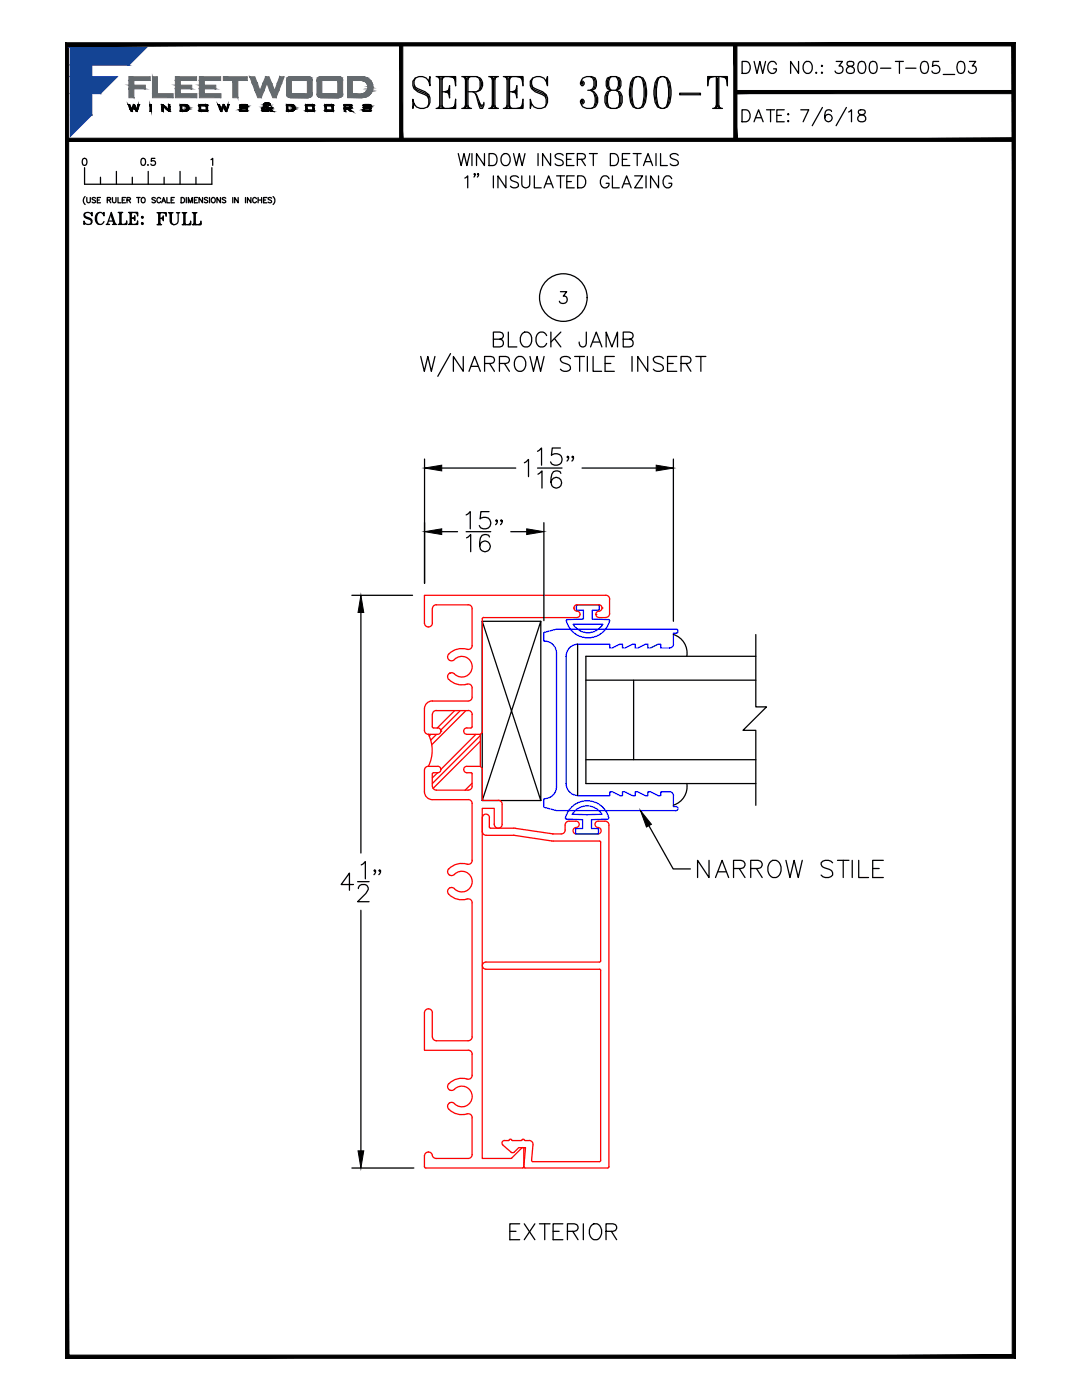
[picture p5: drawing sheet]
<svg xmlns="http://www.w3.org/2000/svg" width="216mm" height="279mm" viewBox="0 0 216 279" stroke-linecap="round" stroke-linejoin="round" font-family="sans-serif">
<!-- layer: GLASS -->
<path d="M96.2 124h11.7M96.2 159.8v-35.8l11.7 35.8h-11.7l11.7-35.8v35.8" fill="none" stroke="#000" stroke-width=".25"/>
<!-- layer: GLASS-VINYL -->
<path d="M115.3 128.6v30.2M116.9 135.7h33.9M126.4 135.7v15.9M134.4 126.6a3.9 3.9 0 0 1 2.6 4.4M150.8 131h-33.9v25.4h33.9M116.9 151.6h33.9M137 156.4a3.9 3.9 0 0 1-2.6 4.3" fill="none" stroke="#000" stroke-width=".25"/>
<!-- layer: SASH -->
<path d="M112.9 131v25.4M113 130.9a2.38 2.38 0 0 1 2.3-2.3h6.4v.7h.5l1.5-.7h.5v.7h.5l1.5-.7h.5v.7h.6l1.5-.7h.5v.7h.5l1.5-.7h.5v.7h1.8a.76 .76 0 0 0 .8-.8v-2.1h.5a.4 .4 0 0 0 .4-.4 .4 .4 0 0 0-.4-.4h-23.9l-2.5 .6v1.8a2.39 2.39 0 0 1 2.5 2.3v26.7M111 157a2.43 2.43 0 0 1-2.5 2.4v1.7l2.5 .7h23.9a.41 .41 0 0 0 .4-.4 .41 .41 0 0 0-.4-.5M113 156.4a2.41 2.41 0 0 0 2.3 2.4h6.4v-.8h.5l1.5 .8h.5v-.8h.5l1.5 .8h.5v-.8h.6l1.5 .8h.5v-.8h.5l1.5 .8h.5v-.8h1.8M133.6 158a.79 .79 0 0 1 .8 .8M134.4 158.8v2.2h.5" fill="none" stroke="#00f" stroke-width=".25"/>
<!-- layer: MISC. -->
<path d="M150.8 126.6v14.5h2.2l-4.7 4.7h2.5v14.9" fill="none" stroke="#000" stroke-width=".25"/>
<!-- layer: FRAME -->
<g fill="none" stroke="#f00" stroke-width=".25">
<path d="M120.8 118.8h-36.1v5.6M120.9 118.8a.79 .79 0 0 1 .8 .8M121.6 119.6v2.8M86.3 121.5v2.9M86.3 139.9a1.58 1.58 0 0 0-1.6 1.6v4.3a.79 .79 0 0 0 .8 .8 7.1 7.1 0 0 1 0 6.3 .79 .79 0 0 0-.8 .8M86.3 124.3a.79 .79 0 0 1-.8 .8 .79 .79 0 0 1-.8-.8M87.1 120.7h6.3M87.1 120.7a.79 .79 0 0 0-.8 .8M89.7 134.4h.1M93.4 120.7a.79 .79 0 0 1 .8 .8M94.2 121.5v7.3M94.2 137.3v1.8"/>
<path d="M94.2 139.1a.79 .79 0 0 1-.8 .8h-7.1M94.2 128.8l-.1 .5a1.06 1.06 0 0 1-1.5 .2 3.2 3.2 0 0 0-3.3 1.5 .78 .78 0 0 0 .5 .8 .78 .78 0 0 0 .9-.2 2.08 2.08 0 0 1 3 .1 2.08 2.08 0 0 1-.2 3 2.08 2.08 0 0 1-3-.4 .78 .78 0 0 0-1 .3 .78 .78 0 0 0 0 1 3.8 3.8 0 0 0 3.9 .9l.7 .3 .1 .5M96.5 123.2l-.3 .3v22.7l-.4 .4M114.5 121.3h.1M115.1 120.7h4.4M115.2 120.7a.68 .68 0 0 0-.7 .8 .68 .68 0 0 0 .9 .5 .65 .65 0 0 1 .3 .7 .65 .65 0 0 1-.6 .5l-18.6 .1M118.9 122.6h.1M119.5 120.7a.68 .68 0 0 1 .6 .8 .68 .68 0 0 1-.8 .5 .65 .65 0 0 0-.4 .7 .65 .65 0 0 0 .6 .5l1.3 .1M120.1 121.3h.1M121.7 122.4a.79 .79 0 0 1-.8 .8M84.7 153.7v4.3a1.58 1.58 0 0 0 1.6 1.6h7.1a.79 .79 0 0 1 .8 .8M85.5 146.6h1.8"/>
<path d="M85.5 152.9h1.8M86 146.6l-.4 .3M86.3 142.6v2.4l.2 .3M86.3 154.5v2.4M86.3 156.9a.79 .79 0 0 0 .8 .8M86.5 154.2h.8l-1 1.1M86.5 145.3h.8M86.5 154.2l-.2 .3M87.1 141.8h6.3M87.1 141.8a.79 .79 0 0 0-.8 .8M87.1 146.6l-1.2 1.1M87.3 145.3a.65 .65 0 0 1 .7 .6 .65 .65 0 0 1-.7 .7"/>
<path d="M87.3 152.9a.65 .65 0 0 1 .7 .7 .65 .65 0 0 1-.7 .6M88 145.9h.1M90.7 141.8l-3.4 3.5M91.8 141.8l-3.9 4M93 141.8l-6.8 6.8M93.2 146.6h2.6M93.2 154.2h.7M93.2 152.9h2.6M93.2 145.3a.65 .65 0 0 0-.7 .6 .65 .65 0 0 0 .7 .7M93.2 152.9a.65 .65 0 0 0-.7 .7 .65 .65 0 0 0 .7 .6M93.4 141.8a.79 .79 0 0 1 .8 .8M94 154.2l.2 .3"/>
<path d="M94.2 142.6v2.4M94.2 154.5v2.4M94.2 156.3l-1.4 1.4M94.2 156.9a.79 .79 0 0 1-.8 .8h-6.3M94.2 145l-.2 .3h-.8M95 146.6l-7 7M95.8 152.9l.4 .4v6.4h3.2a.75 .75 0 0 1 .8 .8M95.8 146.6v6.3M95.8 147.9l-9.4 9.5M95.8 146.8l-9.5 9.6M89.5 178.5a3.8 3.8 0 0 0 3.9 .9l.7 .3 .1 .5M90.7 177.4a.79 .79 0 0 0-1.1-.1 .79 .79 0 0 0-.1 1.2"/>
<path d="M94.2 160.4v11.3M94.2 171.7l-.1 .5a1.06 1.06 0 0 1-1.5 .1 3.3 3.3 0 0 0-3.3 1.5 .79 .79 0 0 0 .4 .9 .79 .79 0 0 0 1-.2 2.06 2.06 0 0 1 2.9 0 2.06 2.06 0 0 1 0 2.9 2.06 2.06 0 0 1-2.9 0M97.6 163.2v1.8l.2 .3h5M97.7 163.2a.71 .71 0 0 0-.7-.7 .71 .71 0 0 0-.8 .7v2.7a.79 .79 0 0 0 .8 .8h5.5M98.6 164.5v-3.2h-2.4v69.9h5.8l2.1-2.1M100.2 160.5v4M100.2 164.5a.79 .79 0 0 1-.8 .8 .79 .79 0 0 1-.8-.8M102.5 166.7h.1M102.6 166.7l7.8 1.1M102.8 165.3l7.6 1.1M110.4 167.8h9.2M112.8 165.6a.79 .79 0 0 1-.8 .8h-1.6"/>
<path d="M115 165.1a.65 .65 0 0 0-.7 .7 .65 .65 0 0 0 .7 .6h4.3M115 165.2a.65 .65 0 0 0 .6-.7 .65 .65 0 0 0-.7-.6h-1.4a.76 .76 0 0 0-.7 .8v.9M119.3 165.2a.63 .63 0 0 1-.6-.7 .63 .63 0 0 1 .7-.6h1.3a.76 .76 0 0 1 .8 .8v68.1l-.2 .3h-16.5M119.3 165.1a.65 .65 0 0 1 .7 .7 .65 .65 0 0 1-.7 .6M119.6 167.8l.3 .3-.1 23.6-.2 .3M94.2 180.2v26.7M96.9 193.4h22.7M96.9 192h22.7M97 192a.71 .71 0 0 0-.8 .7 .71 .71 0 0 0 .8 .7M119.6 193.4l.3 .3-.1 37.9-.2 .2M86.3 202.1v4.8M86.3 202.1a.8 .8 0 0 0-.8-.8 .8 .8 0 0 0-.8 .8v7.5h8.7"/>
<path d="M86.3 206.9a.79 .79 0 0 0 .8 .8M93.4 209.6a.79 .79 0 0 1 .8 .8M94.2 210.4v4.2M94.2 206.9a.79 .79 0 0 1-.8 .8h-6.3M94.2 214.6l-.1 .5a1.06 1.06 0 0 1-1.5 .1 3.3 3.3 0 0 0-3.3 1.5 .79 .79 0 0 0 .4 .8 .79 .79 0 0 0 1-.1 2.08 2.08 0 0 1 3 .1 2.08 2.08 0 0 1-.2 3 2.08 2.08 0 0 1-3-.4 .79 .79 0 0 0-1 .2 .79 .79 0 0 0 0 1 3.8 3.8 0 0 0 3.9 1l.7 .3 .1 .5M87 231.2a.91 .91 0 0 1-.8-.9 .8 .8 0 0 0-.9-.4 .8 .8 0 0 0-.6 .8v2.1l.3 .3h19.3M94.2 223.1v7.3M94.2 230.4a.79 .79 0 0 1-.8 .8h-6.4M101.6 227.5l.2-.2 .5 .3M101.7 227.5l-.3 .1h-.7a.5 .5 0 0 0-.5 .3 .5 .5 0 0 0 .1 .6l1.9 1.5 .5-.1 .8-.9h1.4l-.4 3.8 .3 .3M104.1 229.1a.26 .26 0 0 1 .3-.1 .26 .26 0 0 1 .1 .3M104.2 227.5l.2-.2 .4 .3a1.31 1.31 0 0 1 1.4 .3l.2 .3-.3 3.3 .2 .3"/>
<path d="M104.2 227.5l-.2 .1h-1.7M104.5 229.3v3.5M104.5 232.8l-.2 .3M106.3 231.8h13.3"/>
</g>
<!-- layer: GEOMETRY -->
<path d="M113.2 123.6l-.2 .4M114.4 124.6h5.9a3.4 3.4 0 0 1-5.9 0zM121.4 123.7l-3.2-.2v-1.7h1.4v-1.1h-4.6v1.1h1.4v1.7l-3.2 .2M121.4 123.6l.2 .4M121.6 123.9a4.4 4.4 0 0 1-4.3 3.4 4.4 4.4 0 0 1-4.3-3.4M113.1 163.5l-.2-.1a4.3 4.3 0 0 1 4.2-3.6 4.3 4.3 0 0 1 4.3 3.6l-3.4 .2v1.8h1.4v1h-4.5v-1h1.3v-1.8l-3.1-.1M114.6 162a3.4 3.4 0 0 1 5.5 .5h-5.9z" fill="none" stroke="#00f" stroke-width=".25"/>
<!-- layer: TEXT -->
<g fill="none" stroke="#000" stroke-width=".25">
<path d="M91.4 30.7l.6 2.3 .6-2.3 .6 2.3 .5-2.3M92.8 35.5l.5-.4v2.4M94.2 30.7v2.3M94.8 34.8l-.1 .1-.1-.1 .1-.2 .1 .2-.2 .5M95.5 34.8l-.1 .1-.1-.1 .1-.2a.46 .46 0 0 1-.1 .7M96.7 30.7v2.3l-1.6-2.3v2.3M97.6 30.7h.8a1.28 1.28 0 0 1 .8 1.1 1.28 1.28 0 0 1-.8 1.2h-.8zM98.4 35.1v2.4M100.2 31a.88 .88 0 0 1 1-.3 .88 .88 0 0 1 .6 .9 1.05 1.05 0 0 1-.2 1.1 1.05 1.05 0 0 1-1.2 .2 1.48 1.48 0 0 1-.2-1.9zM100.9 35.1v2.4l-1.5-2.4v2.4M102.5 30.7l.5 2.3 .6-2.3 .6 2.3 .6-2.3M103.4 35.4a.9 .9 0 0 0-.8-.3 .9 .9 0 0 0-.7 .6l.2 .3 .9 .3a.64 .64 0 0 1 .4 .9 1.05 1.05 0 0 1-1.5 0"/>
<path d="M104.1 35.1v1.7a.8 .8 0 0 0 .8 .7 .8 .8 0 0 0 .8-.7v-1.7M106.6 35.1v2.4h1.4M107.4 30.7v2.3M108.6 37.5l.9-2.4 .9 2.4M108.9 36.7h1.1M109.9 30.7v2.3l-1.6-2.3v2.3M111.1 35.1h1.6M111.8 35.1v2.4M112.4 31a.91 .91 0 0 0-.9-.4 .91 .91 0 0 0-.7 .6l.2 .4 .9 .3a.6 .6 0 0 1 .2 1 1.13 1.13 0 0 1-1.3-.2M113.1 31.8h.9M113.1 36.2h.9M114.5 30.7h-1.4v2.3h1.4"/>
<path d="M114.6 35.1h-1.5v2.4h1.5M115.2 31.8l1.4-.1a.54 .54 0 0 0 0-.9l-1.4-.1v2.3M115.3 35.1h.8a1.27 1.27 0 0 1 .8 1.2 1.27 1.27 0 0 1-.8 1.2h-.8zM116 31.8l.8 1.2M117.6 30.7h1.6M118.4 30.7v2.3M121.5 35.7a.88 .88 0 0 0-1-.6 .88 .88 0 0 0-.7 .9 1.04 1.04 0 0 0 .2 1.1 1.04 1.04 0 0 0 1.2 .3l.3-.5v-.3h-.6M121.8 30.7h.8a1.27 1.27 0 0 1 .8 1.1 1.27 1.27 0 0 1-.8 1.2h-.8zM122.2 35.1v2.4h1.4M124.1 37.5l.9-2.4 .9 2.4M124.2 31.8h.9M124.5 36.7h1.1"/>
<path d="M125.7 30.7h-1.5v2.3h1.5M126.3 30.7h1.6M126.6 35.1h1.6l-1.6 2.4h1.6M127.2 30.7v2.3M128.4 33l.9-2.3 .9 2.3M128.7 32.3h1.2M128.9 35.1v2.4M130.9 30.7v2.3M131.4 35.1v2.4l-1.6-2.4v2.4M131.8 30.7v2.3h1.4M134 35.7a.88 .88 0 0 0-1-.6 .88 .88 0 0 0-.7 .9 1.04 1.04 0 0 0 .2 1.1 1.04 1.04 0 0 0 1.2 .3l.3-.5v-.3h-.5M135.3 31a.91 .91 0 0 0-.8-.4 .91 .91 0 0 0-.8 .6l.3 .4 .9 .3a.6 .6 0 0 1 .2 1 1.13 1.13 0 0 1-1.4-.2"/>
<path d="M111.8 58.2h1.3l-.7 .9a.76 .76 0 0 1 .8 .9 .76 .76 0 0 1-1 .6l-.4-.1-.2-.4M84 71.1l.7 3 .7-3 .7 3 .7-3M89.9 70.6l-2.5 4.5M92.4 71.1v3l-1.9-3v3M93.6 74.1l1.1-3 1.1 3M94 73.1h1.4M96.7 72.5l1.7-.1a.71 .71 0 0 0 0-1.1l-1.7-.2v3M97.7 72.5l1 1.6M98.4 67.7h1.3a.75 .75 0 0 0 .7-.9l-.2-.4-.5-.1h-1.3v2.9h1.3a.77 .77 0 0 0 .8-.7 .77 .77 0 0 0-.8-.8M99.7 72.5l1.6-.1a.68 .68 0 0 0 0-1.1l-1.6-.2v3M100.7 72.5l.9 1.6M101.4 66.3v2.9h1.7"/>
<path d="M103.2 71.3a1.38 1.38 0 0 1 1.6 .5 1.38 1.38 0 0 1 0 1.6 1.09 1.09 0 0 1-1.3 .7 1.09 1.09 0 0 1-.9-1.1 1.78 1.78 0 0 1 .6-1.7zM104.1 66.7a1.09 1.09 0 0 1 1.3-.4 1.09 1.09 0 0 1 .7 1.1 1.31 1.31 0 0 1-.3 1.4 1.31 1.31 0 0 1-1.4 .3 1.83 1.83 0 0 1-.3-2.4zM105.8 71.1l.6 3 .8-3 .7 3 .7-3M109.1 67a1.09 1.09 0 0 0-1.3-.7 1.09 1.09 0 0 0-.8 1.1 1.31 1.31 0 0 0 .2 1.4 1.31 1.31 0 0 0 1.5 .3l.4-.6M109.9 66.3v2.9M110.6 67.5l1.3 1.7M111.9 66.3l-2 2M113.8 71.6a1.32 1.32 0 0 0-2 0 .8 .8 0 0 0 .6 .8l.8 .3a.71 .71 0 0 1 .6 .5 .71 .71 0 0 1-.3 .8 1.36 1.36 0 0 1-1.7-.3M114.7 71.1h1.9M115.7 71.1v3M117 66.3v2.2l-.1 .5a.71 .71 0 0 1-1.2 0l-.1-.7M117.2 71.1v3"/>
<path d="M117.8 69.2l1.2-2.9 1.1 2.9M118.3 68.3h1.4M118.3 71.1v3h1.7M120.7 72.5h1.2M120.9 69.2v-2.9l1.2 2.9 1.1-2.9v2.9M122.6 71.1h-1.9v3h1.9M124.4 67.7h1.2l.4-.2a.69 .69 0 0 0 0-1.1l-.4-.1h-1.2v2.9l1.6-.1a.79 .79 0 0 0 .3-.8 .79 .79 0 0 0-.7-.6M126.1 71.1v3M129.2 71.1v3l-1.9-3v3M132.4 71.6a1.32 1.32 0 0 0-2 0 .8 .8 0 0 0 .5 .8l.9 .3a.71 .71 0 0 1 .5 .5 .71 .71 0 0 1-.2 .8 1.34 1.34 0 0 1-1.7-.3M133.2 72.5h1.1M135 71.1h-1.8v3h1.8"/>
<path d="M135.9 72.5l1.7-.1a.71 .71 0 0 0 0-1.1l-1.7-.2v3M136.9 72.5l1 1.6M138.9 71.1h1.9M139.8 71.1v3M101.7 245.7h1.3M103.7 244.2h-2v3.2h2M104.6 244.2l2.1 3.2M106.7 244.2l-2.1 3.2M107.6 244.2h2.2M108.7 244.2v3.2M110.4 245.7h1.2M112.3 244.2h-1.9v3.2h1.9"/>
<path d="M113.2 245.7h1.4l.4-.1a.74 .74 0 0 0 0-1.2l-.4-.2h-1.4v3.2M114.3 245.7l1 1.7M116.4 244.2v3.2M117.9 244.7a1.17 1.17 0 0 1 1.4-.4 1.17 1.17 0 0 1 .7 1.1 1.48 1.48 0 0 1-1.5 2 1.83 1.83 0 0 1-.6-2.7zM120.9 245.7h1.4l.4-.1a.74 .74 0 0 0 0-1.2l-.4-.2h-1.4v3.2M122 245.7l1 1.7"/>
<circle cx="112.4" cy="59.4" r="4.8"/>
</g>
<!-- layer: DIM -->
<g fill="#000" stroke="#000" stroke-width=".2">
<path d="M37 21.1h.5zM37.3 21.4h.3zM37.3 21.7h.3zM47.9 21.6h1.5zM47.8 21.9l.3-.1zM49.1 21.1l.2 .1zM53.5 21h.4zM54 21.4l.2-.1 .1 .1zM58.2 22h.5zM58.4 21.9h.4zM69.8 21.1h.4zM69.9 21.4h.3z"/>
<path d="M72.6 21.6h1.4zM72.5 21.9l.2-.1zM73.7 21.1l.3 .1zM84.7 93.4l3.4-.6v1.2zM130.9 92.8l3.5 .6-3.5 .6zM84.7 106.1l3.4-.6v1.2zM105.1 105.5l3.4 .6-3.4 .6zM72 118.8l.6 3.4h-1.2zM127.8 161.8l2.2 2.7-1 .6zM71.4 229.7h1.2l-.6 3.4z"/>
<path d="M79.7 8.9l.7 19v-19zM79.7 8.9l.7 19h-.7z"/>
<path d="M146.7 18.1v.6l55.6-.6zM146.7 18.7l55.6-.6v.6z"/>
<path d="M146.4 8.9l.6 19v-19zM146.4 8.9l.6 19h-.6z"/>
<path d="M13.4 27.6v.6l188.9-.6zM13.4 28.2l188.9-.6v.6z"/>
<path d="M25.6 20.9l.7 .9-.4-.9zM25.6 20.9l.7 .9h-.4z"/>
<path d="M25.9 21.8l.4 .4 .2-.4zM25.9 21.8l.4 .4h-.2z"/>
<path d="M26.5 21.3v.5l.2-.5zM26.5 21.3v.5h-.2z"/>
<path d="M26.6 20.9l.4 .4-.1-.4zM26.6 20.9l.4 .4h-.5z"/>
<path d="M26.7 21.3l.5 .5-.2-.5zM26.7 21.3l.5 .5h-.3z"/>
<path d="M26.9 21.8l.4 .4 .2-.4zM26.9 21.8l.4 .4h-.2z"/>
<path d="M27.6 20.9l-.1 .9 .4-.9zM27.6 20.9l-.1 .9h-.3z"/>
<path d="M29.9 20.9l.3 1.3v-1.3zM29.9 20.9l.3 1.3h-.3z"/>
<path d="M29.9 22.2h.3zM29.9 22.2h.3z"/>
<path d="M32.3 20.9l.7 .4-.5-.4zM32.3 20.9l.7 .4h-.7z"/>
<path d="M32.3 21.3l.3 .5v-.5zM32.3 21.3l.3 .5h-.3z"/>
<path d="M32.3 21.8l.3 .4v-.4zM32.3 21.8l.3 .4h-.3z"/>
<path d="M32.6 21.3l1 .5-.6-.5zM32.6 21.3l1 .5h-.4z"/>
<path d="M33.6 20.9l.3 .4v-.4zM33.6 20.9l.3 .4h-.3z"/>
<path d="M33.6 21.3l.3 .5v-.5zM33.6 21.3l.3 .5h-.3z"/>
<path d="M33.2 21.8l.7 .4v-.4zM33.2 21.8l.7 .4h-.2z"/>
<path d="M36 21.1l.3 .9v-.9zM36 21.1l.3 .9h-.3z"/>
<path d="M36 20.9h1.1zM36 20.9h1.1z"/>
<path d="M36 20.9h1.2zM36 20.9h1.2z"/>
<path d="M36 22.2h1.1zM36 22.2h1z"/>
<path d="M36 20.9l1.3 .1zM36 20.9l1.3 .1z"/>
<path d="M36 22.2h1.2zM36 22.2h1.1z"/>
<path d="M36 21h1.4zM36 21h1.4z"/>
<path d="M36 22.1h1.3zM36 22.1l1.2 .1z"/>
<path d="M36 21l1.5 .1zM36 21l1.5 .1z"/>
<path d="M36 22.1h1.4zM36 22.1h1.3z"/>
<path d="M36.9 21.1h.6zM36.9 21.1h.6z"/>
<path d="M37 21.1h.5zM37 21.1h.5zM37 21.1h.5z"/>
<path d="M37 22h.5zM36.9 22h.6z"/>
<path d="M36 22h1.5zM36 22l1.4 .1z"/>
<path d="M37 21.1l.6 .1zM37 21.1l.6 .1z"/>
<path d="M37 22h.5zM37 22h.5z"/>
<path d="M37 22h.5zM37 22h.5z"/>
<path d="M37.1 21.2h.5zM37.1 21.2h.5z"/>
<path d="M37.1 21.9h.5zM37 22h.5z"/>
<path d="M37.2 21.2h.4zM37.2 21.2h.4z"/>
<path d="M37.2 21.9h.4zM37.2 21.9h.4z"/>
<path d="M37.2 21.9h.4zM37.2 21.9h.4z"/>
<path d="M37.2 21.2l.4 .1zM37.2 21.2l.4 .1z"/>
<path d="M37.2 21.3l.4 .1zM37.2 21.3l.4 .1zM37.3 21.4h.3z"/>
<path d="M37.2 21.8h.4zM37.2 21.8l.4 .1z"/>
<path d="M37.3 21.4h.4zM37.3 21.4h.4z"/>
<path d="M37.3 21.7h.3zM37.3 21.7l.3 .1z"/>
<path d="M37.3 21.4l.4 .1zM37.3 21.4l.4 .1z"/>
<path d="M37.3 21.5h.4zM37.3 21.5h.4z"/>
<path d="M37.3 21.5l.4 .1zM37.3 21.5l.4 .1z"/>
<path d="M37.3 21.6h.4zM37.3 21.6h.4z"/>
<path d="M37.3 21.6l.4 .1zM37.3 21.6l.4 .1z"/>
<path d="M37.3 21.7h.4zM37.3 21.7h.3zM37.3 21.7h.3z"/>
<path d="M39.7 21.1l.4 .9v-.9zM39.7 21.1l.4 .9h-.4z"/>
<path d="M40 20.9h1.2zM39.9 20.9h1.3z"/>
<path d="M39.9 20.9h1.4zM39.9 20.9h1.4z"/>
<path d="M39.9 22.2h1.3zM39.9 22.2h1.3z"/>
<path d="M39.9 20.9h1.4zM39.8 20.9h1.5z"/>
<path d="M39.9 22.2h1.4zM39.9 22.2h1.3z"/>
<path d="M39.8 20.9h1.5zM39.8 20.9h1.5z"/>
<path d="M39.8 22.2h1.5zM39.8 22.2h1.5z"/>
<path d="M39.8 20.9h1.6zM39.8 20.9h1.6z"/>
<path d="M39.8 22.2h1.5zM39.8 22.2h1.5z"/>
<path d="M39.8 20.9l1.6 .1zM39.8 20.9l1.6 .1z"/>
<path d="M39.8 22.2h1.6zM39.8 22.2h1.5z"/>
<path d="M39.8 21h1.6zM39.8 21h1.6z"/>
<path d="M39.7 21l1.7 .1zM39.7 21l1.7 .1z"/>
<path d="M39.7 22.1h1.7zM39.7 22.1h1.7z"/>
<path d="M39.8 22.1h1.6zM39.8 22.1l1.6 .1z"/>
<path d="M39.7 21.1h1.7zM39.7 21.1h1.7z"/>
<path d="M41.1 21.1l.3 .9v-.9zM41.1 21.1l.3 .9h-.3z"/>
<path d="M39.7 22h1.7zM39.7 22h1.7z"/>
<path d="M39.7 22h1.7zM39.7 22l1.7 .1z"/>
<path d="M43.5 20.9l.7 .9-.4-.9zM43.5 20.9l.7 .9h-.4z"/>
<path d="M43.8 21.8l.4 .4 .2-.4zM43.8 21.8l.4 .4h-.2z"/>
<path d="M44.3 21.3l.1 .5 .2-.5zM44.3 21.3l.1 .5h-.2z"/>
<path d="M44.5 20.9l.4 .4-.1-.4zM44.5 20.9l.4 .4h-.6z"/>
<path d="M44.6 21.3l.5 .5-.2-.5zM44.6 21.3l.5 .5h-.3z"/>
<path d="M44.8 21.8l.4 .4 .2-.4zM44.8 21.8l.4 .4h-.2z"/>
<path d="M45.5 20.9l-.1 .9 .4-.9zM45.5 20.9l-.1 .9h-.3z"/>
<path d="M48.1 21.7h1.3zM49.1 21.7h.3zM49.1 21.7h.3z"/>
<path d="M47.8 21.9l.3 .1zM47.8 21.9l.3 .1z"/>
<path d="M47.9 21.1h.3zM47.9 21.1h.3z"/>
<path d="M47.9 21.1l.3 .3v-.3zM47.9 21.1l.3 .3h-.3zM47.9 21.4h.3zM47.9 21.4h.3z"/>
<path d="M49.1 21.1l.2 .1zM49.1 21.2h.2z"/>
<path d="M48.1 20.9h1zM48.1 20.9h1zM48.1 20.9h1zM48.1 20.9h1z"/>
<path d="M48.1 20.9h1.1zM48.1 20.9h1.1z"/>
<path d="M47.9 21.4h1.3zM47.9 21.4h1.3z"/>
<path d="M47.9 21.4h1.3zM47.9 21.4h1.3z"/>
<path d="M48 22.2h1.2zM48 22.2h1.1z"/>
<path d="M48.1 20.9h1.1zM48 20.9h1.2z"/>
<path d="M48 20.9h1.2zM48 20.9h1.2z"/>
<path d="M48 20.9h1.2zM48 20.9h1.2z"/>
<path d="M47.9 21.4h1.3zM47.9 21.4h1.3z"/>
<path d="M48 22.2h1.2zM48 22.2h1.2z"/>
<path d="M48 20.9h1.3zM48 20.9h1.3z"/>
<path d="M47.9 22.2h1.3zM47.9 22.2h1.3z"/>
<path d="M48 20.9h1.3zM47.9 20.9h1.4z"/>
<path d="M47.9 21.4h1.4zM47.9 21.4h1.4z"/>
<path d="M47.9 21.4l1.4 .1zM47.9 21.4l1.4 .1z"/>
<path d="M47.9 20.9h1.4zM47.9 20.9h1.4z"/>
<path d="M47.9 20.9l1.4 .1zM47.9 20.9l1.4 .1z"/>
<path d="M47.9 21.5h1.4zM47.9 21.5h1.4z"/>
<path d="M47.9 22.2h1.4zM47.9 22.2h1.3z"/>
<path d="M47.9 21h1.4zM47.9 21h1.4z"/>
<path d="M47.9 21h1.4zM47.9 21h1.4z"/>
<path d="M47.9 21h1.4zM47.9 21h1.4z"/>
<path d="M47.9 21.5h1.4zM47.9 21.5h1.4z"/>
<path d="M47.9 21.5h1.4zM47.9 21.5h1.4zM47.9 21.5h1.4zM47.9 21.5h1.4z"/>
<path d="M47.9 22.2h1.4zM47.9 22.2h1.4z"/>
<path d="M47.9 21l1.4 .1zM47.9 21l1.4 .1zM47.9 21.1h1.4zM47.9 21.1h1.4z"/>
<path d="M47.9 21.1h1.4zM47.9 21.1h1.4z"/>
<path d="M49.1 21.1h.2zM49.1 21.1h.2z"/>
<path d="M47.9 21.5l1.5 .1zM47.9 21.5l1.5 .1zM47.9 21.6h1.5z"/>
<path d="M47.9 22.1h1.4zM47.9 22.1l1.4 .1z"/>
<path d="M47.9 21.6h1.5zM47.9 21.6h1.5z"/>
<path d="M48 21.6h1.4zM48 21.6h1.4z"/>
<path d="M48 21.6h1.4zM48 21.6h1.4z"/>
<path d="M48 21.6h1.4zM48 21.6h1.4z"/>
<path d="M47.8 22l1.6 .1zM47.8 22l1.6 .1z"/>
<path d="M47.8 22.1h1.6zM47.8 22.1h1.5z"/>
<path d="M48.1 21.6l1.3 .1zM48.1 21.6l1.3 .1zM48.1 21.7h1.3z"/>
<path d="M49.1 21.7l.3 .3v-.3zM49.1 21.7l.3 .3h-.3z"/>
<path d="M47.8 22h1.6zM47.8 22h1.6z"/>
<path d="M52.3 21.7h.3zM52.3 21.7h.3zM52.3 21.7h.3zM52.3 21.7h.3zM52.3 21.7h.3zM52.3 21.7h.3z"/>
<path d="M52.3 21.7h.3zM52.3 21.7h.3zM52.3 21.7h.3zM52.3 21.7h.3z"/>
<path d="M52.3 21.7h.3zM52.3 21.7h.3z"/>
<path d="M52.3 21.7l.3 .3v-.3zM52.3 21.7l.3 .3h-.3z"/>
<path d="M52.3 21.7h.3zM52.3 21.7h.3z"/>
<path d="M52.3 21.6h.4zM52.3 21.6l.3 .1z"/>
<path d="M52.3 21.6h.4zM52.3 21.6h.4z"/>
<path d="M52.3 21.6h.5zM52.3 21.6h.4z"/>
<path d="M52.4 21.6h.4zM52.4 21.6h.4z"/>
<path d="M52.4 21.5h.5zM52.4 21.5l.4 .1z"/>
<path d="M52.4 21.5h.5zM52.4 21.5h.5z"/>
<path d="M52.7 20.9h.3zM52.7 20.9h.3z"/>
<path d="M52.7 20.9l.3 .1zM52.7 20.9l.3 .1zM52.7 21h.3zM52.7 21h.3z"/>
<path d="M52.7 21h.3zM52.7 21h.3zM52.7 21h.3zM52.7 21h.3zM52.7 21h.3zM52.7 21h.3z"/>
<path d="M52.7 21h.4zM52.7 21h.4z"/>
<path d="M52.5 21.4h.5zM52.4 21.5h.5z"/>
<path d="M52.7 21l.4 .1zM52.7 21l.4 .1z"/>
<path d="M52.7 21.1h.5zM52.7 21.1h.5z"/>
<path d="M52.7 21.1h.5zM52.7 21.1h.5z"/>
<path d="M52.7 21.1l.6 .1zM52.7 21.1l.6 .1z"/>
<path d="M52.7 21.2h.6zM52.7 21.2h.6z"/>
<path d="M52.8 21.2h.5zM52.8 21.2h.5z"/>
<path d="M52.8 21.2l.8 .2-.3-.2zM52.5 21.4l.3-.2 .8 .2z"/>
<path d="M52.5 22.2h1zM52.5 22.2h.9z"/>
<path d="M52.5 22.2h1zM52.5 22.2h1zM52.5 22.2h1zM52.5 22.2h1z"/>
<path d="M52.4 22.2h1.1zM52.4 22.2h1.1zM52.5 22.2h1zM52.5 22.2h1z"/>
<path d="M52.4 22.2h1.1zM52.4 22.2h1.1z"/>
<path d="M53 21.4l.8 .2-.2-.2zM53 21.4l.8 .2h-.5z"/>
<path d="M52.4 22.2h1.2zM52.4 22.2h1.2z"/>
<path d="M52.4 22.2h1.2zM52.4 22.2h1.1z"/>
<path d="M52.9 20.6h.7zM52.9 20.6h.7zM52.9 20.6h.7zM52.9 20.6h.7z"/>
<path d="M52.4 22.2h1.2zM52.4 22.2h1.2z"/>
<path d="M52.9 20.6h.8zM52.9 20.6h.8z"/>
<path d="M52.3 22.1h1.3zM52.3 22.1l1.3 .1z"/>
<path d="M52.9 20.6h.8zM52.9 20.6h.8z"/>
<path d="M52.9 20.6h.8zM52.8 20.6h.9z"/>
<path d="M52.3 22.1h1.4zM52.3 22.1h1.3z"/>
<path d="M52.8 20.6h.9zM52.8 20.6h.9z"/>
<path d="M52.8 20.6h1zM52.8 20.6h1z"/>
<path d="M52.3 22h1.4zM52.3 22h1.5z"/>
<path d="M52.3 22h1.4zM52.3 22l1.4 .1z"/>
<path d="M52.8 20.6l1 .1zM52.8 20.6l1 .1z"/>
<path d="M52.8 20.7h1zM52.8 20.7h1z"/>
<path d="M52.8 20.7h1zM52.8 20.7h1z"/>
<path d="M53.8 21.6h.5zM53.8 21.6h.5z"/>
<path d="M53.3 21.6h.5zM53.3 21.6h.5z"/>
<path d="M52.7 20.7h1.1zM52.7 20.7h1.1z"/>
<path d="M52.7 20.7h1.1zM52.7 20.7h1.1z"/>
<path d="M52.7 20.7l1.1 .1zM52.7 20.7l1.1 .1z"/>
<path d="M52.7 20.8h1.2zM52.7 20.8h1.2z"/>
<path d="M52.7 20.8h1.2zM52.7 20.8h1.2z"/>
<path d="M52.7 20.8l1.2 .1zM52.7 20.8l1.2 .1zM52.7 20.9h1.2zM52.7 20.9h1.2z"/>
<path d="M53.5 20.9l.4 .1v-.1zM53.5 20.9l.4 .1h-.4z"/>
<path d="M53.5 21.8h.5zM53.5 21.8h.5z"/>
<path d="M53.5 21.8l.7 .2-.2-.2zM53.5 21.8l.7 .2h-.8z"/>
<path d="M53.4 22h.8zM53.4 22h.8z"/>
<path d="M53.4 22h.8zM53.4 22h.8zM53.4 22h.8zM53.4 22h.8z"/>
<path d="M53.4 22h.8zM53.3 22h.9z"/>
<path d="M52.3 22h1.9zM52.3 22h1.9z"/>
<path d="M52.3 22h2zM52.3 22h2z"/>
<path d="M53.3 21.6l.7 .2 .3-.2zM53.3 21.6l.7 .2h-.5z"/>
<path d="M53.8 22l.7 .2-.2-.2zM53.8 22l.7 .2h-.5z"/>
<path d="M54 21.4l.4 .1zM53.9 21.5h.5z"/>
<path d="M53.9 21.5l.4 .1 .1-.1zM53.8 21.6l.1-.1 .4 .1z"/>
<path d="M57.2 21.1l.3 .9v-.9zM57.2 21.1l.3 .9h-.3z"/>
<path d="M57.2 20.9h1.1zM57.2 20.9h1.1z"/>
<path d="M57.2 20.9h1.2zM57.2 20.9h1.2z"/>
<path d="M57.2 22.2h1.1zM57.2 22.2h.9z"/>
<path d="M57.2 20.9l1.3 .1zM57.2 20.9l1.3 .1z"/>
<path d="M57.2 22.2h1.2zM57.2 22.2h1.1z"/>
<path d="M57.2 21h1.4zM57.2 21h1.4z"/>
<path d="M57.2 22.1h1.3zM57.2 22.1l1.2 .1z"/>
<path d="M57.2 21l1.5 .1zM57.2 21l1.5 .1z"/>
<path d="M57.2 22.1h1.4zM57.2 22.1h1.3z"/>
<path d="M58.1 21.1h.6zM58.1 21.1h.6z"/>
<path d="M57.2 22h1.5zM57.2 22l1.4 .1z"/>
<path d="M58.1 21.1h.6zM58.1 21.1h.6z"/>
<path d="M58.2 21.1h.5zM58.2 21.1h.5z"/>
<path d="M58.1 22h.6zM58.1 22h.6z"/>
<path d="M58.2 21.1l.5 .1zM58.2 21.1l.5 .1z"/>
<path d="M58.2 22h.5zM58.2 22h.5zM58.1 22h.6z"/>
<path d="M58.3 21.2h.5zM58.3 21.2h.5z"/>
<path d="M58.3 21.9h.4zM58.2 22h.5z"/>
<path d="M58.4 21.2h.4zM58.4 21.2h.4z"/>
<path d="M58.4 21.2l.4 .1zM58.4 21.2l.4 .1z"/>
<path d="M58.4 21.9h.4zM58.4 21.9h.3z"/>
<path d="M58.4 21.3l.4 .1zM58.4 21.3l.4 .1zM58.5 21.4h.3zM58.5 21.4h.3z"/>
<path d="M58.4 21.8h.4zM58.4 21.9h.4zM58.4 21.9h.4z"/>
<path d="M58.5 21.4h.3zM58.5 21.4h.3z"/>
<path d="M58.5 21.4l.3 .1zM58.5 21.4l.3 .1z"/>
<path d="M58.5 21.7h.3zM58.5 21.7h.3zM58.5 21.7h.3zM58.5 21.7h.3z"/>
<path d="M58.5 21.7h.3zM58.5 21.7l.3 .1z"/>
<path d="M58.5 21.5h.3zM58.5 21.5h.3z"/>
<path d="M58.5 21.5l.3 .1zM58.5 21.5l.3 .1z"/>
<path d="M58.5 21.6h.3zM58.5 21.6h.3z"/>
<path d="M58.5 21.6h.3zM58.5 21.6l.3 .1z"/>
<path d="M61 21.1l.3 .9v-.9zM61 21.1l.3 .9h-.3z"/>
<path d="M61.2 20.9h1.3zM61.2 20.9h1.3z"/>
<path d="M61.2 20.9h1.3zM61.2 20.9h1.3z"/>
<path d="M61.2 22.2h1.3zM61.2 22.2h1.2z"/>
<path d="M61.2 20.9h1.4zM61.1 20.9h1.5z"/>
<path d="M61.2 22.2h1.4zM61.2 22.2h1.3z"/>
<path d="M61.1 20.9h1.5zM61.1 20.9h1.5z"/>
<path d="M61.1 22.2h1.5zM61.1 22.2h1.5z"/>
<path d="M61.1 20.9h1.5zM61.1 20.9h1.5z"/>
<path d="M61.1 22.2h1.5zM61.1 22.2h1.5z"/>
<path d="M61 20.9l1.7 .1zM61 20.9l1.7 .1z"/>
<path d="M61 21h1.7zM61 21h1.7z"/>
<path d="M61 22.1h1.7zM61 22.1l1.6 .1z"/>
<path d="M61 21l1.7 .1zM61 21l1.7 .1z"/>
<path d="M61 22.1h1.7zM61 22.1h1.7z"/>
<path d="M61 21.1h1.7zM61 21.1h1.7z"/>
<path d="M62.4 21.1l.3 .9v-.9zM62.4 21.1l.3 .9h-.3z"/>
<path d="M61 22h1.7zM61 22h1.7z"/>
<path d="M61 22h1.7zM61 22l1.7 .1z"/>
<path d="M64.8 21.1l.4 .9v-.9zM64.8 21.1l.4 .9h-.4z"/>
<path d="M65.1 20.9h1.2zM65 20.9h1.3z"/>
<path d="M65 20.9h1.4zM65 20.9h1.4z"/>
<path d="M65 22.2h1.3zM65 22.2h1.3z"/>
<path d="M65 20.9h1.4zM64.9 20.9h1.5z"/>
<path d="M65 22.2h1.4zM65 22.2h1.3z"/>
<path d="M64.9 20.9h1.5zM64.9 20.9h1.5z"/>
<path d="M64.9 22.2h1.5zM64.9 22.2h1.5z"/>
<path d="M64.9 20.9h1.6zM64.9 20.9h1.6z"/>
<path d="M64.9 20.9l1.6 .1zM64.9 20.9l1.6 .1z"/>
<path d="M64.9 22.2h1.6zM64.9 22.2h1.5z"/>
<path d="M64.9 22.1h1.6zM64.9 22.1l1.6 .1z"/>
<path d="M64.9 21h1.6zM64.9 21h1.6z"/>
<path d="M64.8 22.1h1.7zM64.8 22.1h1.7z"/>
<path d="M64.8 21l1.7 .1zM64.8 21l1.7 .1z"/>
<path d="M64.8 21.1h1.7zM64.8 21.1h1.7z"/>
<path d="M66.2 21.1l.3 .9v-.9zM66.2 21.1l.3 .9h-.3z"/>
<path d="M64.8 22h1.7zM64.8 22h1.7z"/>
<path d="M64.8 22h1.7zM64.8 22l1.7 .1z"/>
<path d="M68.7 21.1l.3 .4v-.4zM68.7 21.1l.3 .4h-.3z"/>
<path d="M68.7 21.7l.3 .5v-.5zM68.7 21.7l.3 .5h-.3z"/>
<path d="M69.3 21.7l1 .5-.6-.5zM69.3 21.7l1 .5h-.4z"/>
<path d="M69.8 21.1h.4zM69.8 21.1h.4z"/>
<path d="M68.7 21.7h1.2zM68.7 21.7h1.3z"/>
<path d="M68.7 20.9h1.3zM68.7 20.9h1.3z"/>
<path d="M68.7 20.9h1.3zM68.7 20.9h1.3z"/>
<path d="M68.7 20.9h1.3zM68.7 20.9h1.3z"/>
<path d="M68.7 21.7h1.3zM68.7 21.7h1.3z"/>
<path d="M68.7 20.9h1.4zM68.7 20.9h1.4z"/>
<path d="M68.7 21.7h1.4zM68.7 21.7h1.3z"/>
<path d="M68.7 20.9h1.4zM68.7 20.9h1.4z"/>
<path d="M68.7 21.7h1.4zM68.7 21.7h1.4z"/>
<path d="M68.7 20.9l1.4 .1zM68.7 20.9l1.4 .1z"/>
<path d="M68.7 21h1.5zM68.7 21h1.5z"/>
<path d="M68.7 21.6h1.4zM68.7 21.6l1.4 .1z"/>
<path d="M68.7 21l1.5 .1zM68.7 21l1.5 .1z"/>
<path d="M68.7 21.6h1.5zM68.7 21.6h1.4z"/>
<path d="M68.7 21.1h1.5zM68.7 21.1h1.5z"/>
<path d="M69.8 21.1h.4zM69.8 21.1h.4zM69.8 21.1h.4zM69.8 21.1h.4z"/>
<path d="M69.8 21.1h.4zM69.8 21.1h.4zM69.8 21.1h.4zM69.8 21.1h.4z"/>
<path d="M69.8 21.1h.4zM69.8 21.1h.4zM69.8 21.1h.4z"/>
<path d="M69.9 21.1l.3 .1zM69.9 21.1l.3 .1z"/>
<path d="M69.9 21.2l.3 .2v-.2zM69.9 21.2l.3 .2h-.3z"/>
<path d="M69.9 21.4h.3zM69.9 21.4h.3zM69.8 21.4h.4z"/>
<path d="M69.8 21.4h.4zM69.8 21.4h.4zM69.8 21.4h.4zM69.8 21.4h.4z"/>
<path d="M69.8 21.4l.4 .1zM69.8 21.4l.4 .1zM69.8 21.5h.4zM69.8 21.5h.4z"/>
<path d="M69.8 21.5h.4zM69.8 21.5h.4zM69.8 21.5h.4zM69.8 21.5h.4z"/>
<path d="M68.7 21.5h1.5zM68.7 21.5h1.5z"/>
<path d="M68.7 21.5h1.5zM68.7 21.5l1.5 .1z"/>
<path d="M72.7 21.7h1.3zM73.7 21.7h.3zM73.7 21.7h.3z"/>
<path d="M72.5 21.9l.2 .1zM72.5 21.9l.2 .1z"/>
<path d="M72.5 21.1h.3zM72.5 21.1h.3z"/>
<path d="M72.5 21.1l.3 .3v-.3zM72.5 21.1l.3 .3h-.3zM72.5 21.4h.3zM72.5 21.4h.3z"/>
<path d="M73.7 21.1l.3 .1zM73.7 21.2h.3z"/>
<path d="M72.8 20.9h.9zM72.7 20.9h1z"/>
<path d="M72.7 20.9h1.1zM72.7 20.9h1.1z"/>
<path d="M72.7 20.9h1.1zM72.7 20.9h1.1zM72.7 20.9h1.1zM72.7 20.9h1.1z"/>
<path d="M72.5 21.4h1.3zM72.5 21.4h1.3z"/>
<path d="M72.5 21.4h1.3zM72.5 21.4h1.3z"/>
<path d="M72.7 22.2h1.1zM72.7 22.2h1z"/>
<path d="M72.7 20.9h1.2zM72.6 20.9h1.3zM72.6 20.9h1.3zM72.6 20.9h1.3z"/>
<path d="M72.5 21.4h1.4zM72.5 21.4h1.4zM72.5 21.4h1.4zM72.5 21.4h1.4z"/>
<path d="M72.6 22.2h1.2zM72.6 22.2h1.2z"/>
<path d="M72.6 20.9h1.3zM72.6 20.9h1.3z"/>
<path d="M72.6 22.2h1.3zM72.6 22.2h1.2z"/>
<path d="M72.6 20.9h1.3zM72.6 20.9h1.3z"/>
<path d="M72.6 20.9h1.3zM72.6 20.9h1.3z"/>
<path d="M72.5 21.4l1.4 .1zM72.5 21.4l1.4 .1z"/>
<path d="M72.6 20.9l1.3 .1zM72.5 21h1.4z"/>
<path d="M72.5 22.2h1.4zM72.5 22.2h1.4z"/>
<path d="M72.5 21h1.4zM72.5 21h1.4z"/>
<path d="M72.5 21h1.5zM72.5 21h1.5z"/>
<path d="M72.5 21.5h1.4zM72.5 21.5h1.4z"/>
<path d="M72.5 21.5h1.5zM72.5 21.5h1.5z"/>
<path d="M72.5 22.2h1.4zM72.5 22.2h1.4z"/>
<path d="M72.5 21h1.5zM72.5 21h1.5z"/>
<path d="M72.5 21l1.5 .1zM72.5 21l1.5 .1zM72.5 21.1h1.5zM72.5 21.1h1.5z"/>
<path d="M72.5 21.5h1.5zM72.5 21.5h1.5z"/>
<path d="M72.5 21.5l1.5 .1zM72.5 21.5l1.5 .1zM72.6 21.6h1.4zM72.6 21.6h1.4z"/>
<path d="M72.5 22.1h1.5zM72.5 22.1l1.4 .1z"/>
<path d="M72.5 21.1h1.5zM72.5 21.1h1.5z"/>
<path d="M73.7 21.1h.3zM73.7 21.1h.3z"/>
<path d="M72.6 21.6h1.4zM72.6 21.6h1.4z"/>
<path d="M72.5 22.1h1.5zM72.5 22.1h1.5z"/>
<path d="M72.6 21.6h1.4zM72.6 21.6h1.4z"/>
<path d="M72.6 21.6h1.4zM72.6 21.6h1.4zM72.6 21.6h1.4z"/>
<path d="M72.7 21.6l1.3 .1zM72.7 21.6l1.3 .1zM72.7 21.7h1.3z"/>
<path d="M73.7 21.7l.3 .3v-.3zM73.7 21.7l.3 .3h-.3z"/>
<path d="M72.5 22h1.5zM72.5 22h1.5z"/>
<path d="M72.5 22h1.5zM72.5 22l1.5 .1z"/>
<path d="M13.1 271.1l188.9-.7h-188.3zM13.1 271.1l188.9-.7 .6 .7zM202 9.2v261.2l.6 .7zM202.6 8.5v262.6l-.6-261.9zM13.7 9.2h188.3l.6-.7zM13.1 8.5h189.5l-188.9 .7zM13.1 8.5l.6 261.9v-261.2zM13.1 8.5l.6 261.9-.6 .7z"/>
</g>
<g fill="none" stroke="#000" stroke-width=".25">
<path d="M82.6 17.1l.3 .6 2.4 1.2 .3 .6M82.9 15.6a1.4 1.4 0 0 0 .5 2.1l1.4 .6a1.78 1.78 0 0 1 1.1 2.2 1.78 1.78 0 0 1-2.1 1.2 1.78 1.78 0 0 1-1.4-1.9v1.8l.2-.9M85.6 16.2l.2-.9v1.8a1.82 1.82 0 0 0-1.4-1.8 1.82 1.82 0 0 0-2 .9v.9l.2 .6 .8 .6 1.4 .6a1.65 1.65 0 0 1 .5 2.4M87 15.3h3.9v1.8l-.2-1.8M87.3 15.3l.4 .3M87.5 15.3l.2 .6M87.7 15.3v6.3M88 15.6v5.7M88.2 15.3v6.3M88.2 18.3h1.5M88.5 15.3l-.3 .6M88.7 15.3l-.5 .3"/>
<path d="M89.7 17.1v2.4l-.2-1.2zM89.7 17.7l-.5 .6 .5 .6M89.7 18l-1 .3 1 .3M89.7 15.3l1.2 .3M90.2 15.3l.7 .6M90.4 15.3l.5 .9M92.1 15.3h3a1.54 1.54 0 0 1 1.2 1.5 1.54 1.54 0 0 1-1.2 1.5h-1.7M92.4 15.3l.5 .3M92.6 15.3l.3 .6M92.9 15.3v6.3M93.1 15.6v5.7M93.4 15.3v6.3"/>
<path d="M93.6 15.3l-.2 .6M93.9 15.3l-.5 .3M94.3 18.3l.5 .3 1 3h.5l.2-.6v-.6M94.8 18.6l.3 .3 .7 1.8 .3 .3h.2l.2-.3M95.1 15.3l.5 .3 .2 .6v1.2l-.2 .6-.5 .3M95.8 15.9l.3 .6v.6l-.3 .6M97.5 15.3h2M97.8 15.3l.4 .3M98 15.3l.2 .6M98.2 15.3v6.3M98.5 15.6v5.7M98.7 15.3v6.3"/>
<path d="M99 15.3l-.3 .6M99.2 15.3l-.5 .3M100.4 15.3h4v1.8l-.3-1.8M100.7 15.3l.5 .3M100.9 15.3l.3 .6M101.2 15.3v6.3M101.4 15.6v5.7M101.7 18.3h1.4M101.7 15.3v6.3M101.9 15.3l-.2 .6M102.2 15.3l-.5 .3M103.1 17.1v2.4l-.2-1.2z"/>
<path d="M103.1 17.7l-.5 .6 .5 .6M103.1 18l-.9 .3 .9 .3M103.1 15.3l1.3 .3M103.6 15.3l.8 .6M103.9 15.3l.5 .9M106.1 17.1l.2 .6 2.5 1.2 .2 .6M106.3 15.6a1.43 1.43 0 0 0 .5 2.1l1.5 .6a1.79 1.79 0 0 1 1 2.2 1.79 1.79 0 0 1-2 1.2 1.79 1.79 0 0 1-1.5-1.9v1.8l.3-.9M109 16.2l.2-.9v1.8a1.83 1.83 0 0 0-1.3-1.8 1.83 1.83 0 0 0-2.1 .9v.9l.3 .6 .7 .6 1.5 .6a1.7 1.7 0 0 1 .5 2.4M116.1 16.5h.2v.3h-.2zM116.1 16.2h.2l.3 .3v.3l-.3 .3h-.2l-.3-.3a1.45 1.45 0 0 1 1.3-1.5h.9l.8 .3 .2 .6v.9l-.2 .6-.8 .3M117.3 18a1.85 1.85 0 0 1 2 2.4l-.3 .6a1.83 1.83 0 0 1-3.2-.6v-.3l.3-.3h.2l.3 .3v.3l-.3 .3h-.2M117.8 15.3a1.58 1.58 0 0 1 0 2.7l.5 .3a3 3 0 0 1 .2 3l-.5 .3"/>
<path d="M118.5 15.6l.3 .6v.9l-.3 .6M118.8 18.9l.2 .6v.9l-.2 .6M121.2 15.6l.7-.3h1l.7 .3 .3 .6v.9l-.3 .6-.7 .3h-1l-.7-.3-.2-.6v-.9zM121.2 18.6l-.2 .6v1.2l.2 .6M121.5 15.6l-.3 .6v.9l.3 .6M121.9 15.3a2 2 0 0 0 0 2.7l-.7 .3a2.3 2.3 0 0 0 0 3 1.9 1.9 0 0 0 2.9-.9v-1.2l-.2-.6-.3-.3-.7-.3a2 2 0 0 0 0-2.7M121.9 18l-.4 .3-.3 .9v1.2l.3 .9 .4 .3M122.9 18l.5 .3 .2 .9v1.2l-.2 .9-.5 .3M123.4 15.6l.2 .6v.9l-.2 .6M123.6 18.6l.3 .6v1.2l-.3 .6M126.3 15.6l.8-.3h.5l.7 .3a6 6 0 0 1 0 5.7l-.7 .3h-.5l-.8-.3a6 6 0 0 1 0-5.7zM126.3 15.9a6.4 6.4 0 0 0 0 5.1"/>
<path d="M127.1 15.3l-.5 .3a8.2 8.2 0 0 0 0 5.7l.5 .3M127.6 15.3l.4 .3a8.2 8.2 0 0 1 0 5.7l-.4 .3M128.3 15.9a6.4 6.4 0 0 1 0 5.1M131.2 15.6l.8-.3h.4l.8 .3a5.8 5.8 0 0 1 0 5.7l-.8 .3h-.4l-.8-.3a6 6 0 0 1 0-5.7zM131.2 15.9a6.4 6.4 0 0 0 0 5.1M132 15.3l-.5 .3a8.2 8.2 0 0 0 0 5.7l.5 .3M132.4 15.3l.5 .3a8.2 8.2 0 0 1 0 5.7l-.5 .3M133.2 15.9a6.2 6.2 0 0 1 0 5.1M135.6 18.6h4.2v.3h-4.2zM141.5 15.3l-.3 1.8v-1.8h3.9v1.8l-.2-1.8M141.7 15.3l-.5 .9M142 15.3l-.8 .6"/>
<path d="M142.5 15.3l-1.3 .3M142.9 15.3v6.3M143.2 15.6v5.7M143.4 15.3v6.3M143.9 15.3l1.2 .3M144.4 15.3l.7 .6M144.7 15.3l.4 .9M148.1 12.3h.8a1.27 1.27 0 0 1 .8 1.2 1.27 1.27 0 0 1-.8 1.2h-.8zM150.5 12.3l.5 2.4 .6-2.4 .6 2.4 .6-2.4M154.9 12.8a.88 .88 0 0 0-1-.5 .88 .88 0 0 0-.7 .9 1.04 1.04 0 0 0 .2 1.1 1.04 1.04 0 0 0 1.2 .2l.3-.4v-.4h-.6M159.3 12.3v2.4l-1.5-2.4v2.4M160.5 12.6a.88 .88 0 0 1 1-.3 .88 .88 0 0 1 .6 .9 1.03 1.03 0 0 1-.2 1.1 1.03 1.03 0 0 1-1.2 .2 1.44 1.44 0 0 1-.2-1.9z"/>
<path d="M162.9 14.4l-.1 .1 .1 .2 .1-.2M163.9 14.5l.1-.1 .1 .1-.1 .2zM164 13l.1 .2-.1 .1-.1-.1zM166.9 12.3h1.2l-.7 .9a.79 .79 0 0 1 .8 1.1 .79 .79 0 0 1-1.3 .2l-.3-.3M169.1 12.4a.49 .49 0 0 0 .3 .8 .99 .99 0 0 1 1.1 1 .83 .83 0 0 1-1 .5 .83 .83 0 0 1-.6-.9 1.12 1.12 0 0 1 1.1-.6 .49 .49 0 0 0 .3-.8l-.4-.1zM171.5 12.4a.77 .77 0 0 1 1.1 .3 1.93 1.93 0 0 1-.2 1.8 .76 .76 0 0 1-1.1-.3 2.02 2.02 0 0 1 .2-1.8zM173.8 12.4a.8 .8 0 0 1 1.1 .3 2.02 2.02 0 0 1-.2 1.8 .76 .76 0 0 1-1.2-.3 2.02 2.02 0 0 1 .3-1.8zM175.7 13.6h2.1M178.7 12.3h1.6M179.5 12.3v2.4M180.7 13.6h2.1M184 12.4a.78 .78 0 0 1 1.1 .3 1.93 1.93 0 0 1-.2 1.8 .76 .76 0 0 1-1.1-.3 1.86 1.86 0 0 1 .2-1.8z"/>
<path d="M187.3 12.3h-1.1l-.1 1a.84 .84 0 0 1 1.2-.1 .84 .84 0 0 1-.1 1.3 .84 .84 0 0 1-1.3-.3M188.2 14.9h2.3M191.3 12.4a.8 .8 0 0 1 1.1 .3 2.02 2.02 0 0 1-.2 1.8 .74 .74 0 0 1-1.1-.3 1.93 1.93 0 0 1 .2-1.8zM193.4 12.3h1.3l-.7 .9a.77 .77 0 0 1 .8 .8 .77 .77 0 0 1-1 .7l-.4-.2-.2-.3M16.6 31.7a.48 .48 0 0 1 .7 .2v.3a.61 .61 0 0 1-.5 .8 .9 .9 0 0 1-.2-1.3zM16.9 33.5v3.3h25.4v-3.3M17 39.2a1.05 1.05 0 0 0 0 1.6M17.3 39.4v.8l.3 .3 .4-.2v-.9M19.1 39.6l-.3-.2-.4 .2 .1 .2 .6 .4-.3 .3-.4-.2M19.4 39.9h.4M20.1 39.4h-.7v1.1h.7M20.1 35.4v1.4"/>
<path d="M21.4 39.9h.6l.1-.4-.7-.1v1.1M21.7 39.9l.4 .6M22.4 39.4v.8l.3 .3 .4-.2v-.9M23.2 34.2v2.6M23.5 39.4v1.1h.6M24.4 39.9h.4M25 39.4h-.6v1.1h.6M25.3 39.9h.5l.2-.3-.2-.2h-.5v1.1M25.7 39.9l.3 .6M26.4 35.4v1.4M27.3 39.4h.7M27.6 39.4v1.1"/>
<path d="M28.3 39.6l.2-.2a.5 .5 0 0 1 .5 .6 .5 .5 0 0 1-.6 .4l-.2-.3zM28.3 31.7a.48 .48 0 0 1 .7 .2v.3a.61 .61 0 0 1-.5 .8 .9 .9 0 0 1-.2-1.3zM29.5 32.9h.1M29.6 34.2v2.6M30.9 31.6h-.7v.6a.49 .49 0 0 1 .7 0 .49 .49 0 0 1-.1 .7 .49 .49 0 0 1-.7-.2M31 39.6l-.2-.2-.5 .2 .1 .2 .6 .4-.2 .3-.5-.2M32.1 39.7a.38 .38 0 0 0-.5-.3 .38 .38 0 0 0-.3 .4v.3a.38 .38 0 0 0 .3 .4 .38 .38 0 0 0 .5-.3M32.8 35.4v1.4M33.3 39.4v1.1h.6M34.1 39.9h.4M34.8 39.4h-.7v1.1h.7M35.9 34.2v2.6"/>
<path d="M36.1 39.4a.57 .57 0 0 1 .7 .3 .57 .57 0 0 1-.1 .6l-.6 .2zM37.2 39.4v1.1M38.8 39.9h.4M39.1 35.4v1.4M39.4 39.4h-.6v1.1h.6M40.4 39.4v1.1l-.7-1.1v1.1M41.4 39.6l-.2-.2-.4 .2 .1 .2 .5 .4-.2 .3-.4-.2M41.8 39.4v1.1M42.1 31.9l.3-.3v1.4M42.3 39.6l.1-.1a.47 .47 0 0 1 .6 .5 .47 .47 0 0 1-.7 .3l-.2-.2zM44 39.4v1.1l-.7-1.1v1.1M45 39.6l-.2-.2-.5 .2 .1 .2 .6 .4-.2 .3-.5-.2"/>
<path d="M46.4 39.4v1.1M47.5 39.4v1.1l-.7-1.1v1.1M49 39.4v1.1M50.1 39.4v1.1l-.7-1.1v1.1M51.2 39.7a.38 .38 0 0 0-.5-.3 .38 .38 0 0 0-.3 .4v.3a.38 .38 0 0 0 .3 .4 .38 .38 0 0 0 .5-.3M51.5 39.9h.7M51.5 39.4v1.1M52.2 39.4v1.1M52.6 39.9h.4M53.3 39.4h-.7v1.1h.7M54.2 39.6l-.2-.2-.5 .2 .1 .2 .6 .4-.2 .3-.5-.2M54.5 39.2a1.05 1.05 0 0 1 0 1.6"/>
<path d="M87 21.6h3.9v-1.8l-.2 1.8M87.7 21.3l-.4 .3M87.7 21l-.2 .6M88.2 21l.3 .6M88.2 21.3l.5 .3M90.9 21l-.7 .6M90.9 21.3l-1.2 .3M90.9 20.7l-.5 .9M92.1 21.6h2M92.9 21.3l-.5 .3M92.9 21l-.3 .6M93.4 21l.2 .6"/>
<path d="M93.4 21.3l.5 .3M95.6 20.4l.2 .6 .3 .3h.2M97.5 21.6h2M98.2 21.3l-.4 .3M98.2 21l-.2 .6M98.7 21l.3 .6M98.7 21.3l.5 .3M100.4 21.6h4v-1.8l-.3 1.8M101.2 21.3l-.5 .3M101.2 21l-.3 .6M101.7 21l.2 .6M101.7 21.3l.5 .3"/>
<path d="M104.4 21.3l-1.3 .3M104.4 20.7l-.5 .9M104.4 21l-.8 .6M116.1 20.1h.2v.3h-.2zM142.2 21.6h2M142.9 21.3l-.4 .3M142.9 21l-.2 .6M143.4 21l.3 .6M143.4 21.3l.5 .3M148.1 21.9h.8a1.27 1.27 0 0 1 .8 1.2 1.27 1.27 0 0 1-.8 1.2h-.8zM150.5 24.3l.9-2.4 .9 2.4M150.8 23.5h1.1"/>
<path d="M153 21.9h1.6M153.8 21.9v2.4M155 23h.9M156.5 21.9h-1.5v2.4h1.5M157.2 22.8l.1-.1 .1 .1-.1 .1zM157.2 24.2l.1-.1 .1 .1-.1 .1zM159.8 21.9h1.6l-1.1 2.4M164.1 21.4l-2 3.7M165.9 22.2a.7 .7 0 0 0-1-.2 1.86 1.86 0 0 0 0 2.2 .74 .74 0 0 0 1.1-.4 .74 .74 0 0 0-.5-1 .74 .74 0 0 0-.9 .7M168.9 21.4l-2.1 3.7M169.3 22.4l.6-.5v2.4M171.4 22a.49 .49 0 0 0 .2 .8 .96 .96 0 0 1 1.1 1 .83 .83 0 0 1-.9 .5 .83 .83 0 0 1-.6-.8 1.05 1.05 0 0 1 1.1-.7 .49 .49 0 0 0 .2-.8l-.3-.1z"/>
<path d="M16.9 43.1a1.61 1.61 0 0 0 1.2 .7l.1 .2M17 42.5a.48 .48 0 0 0 .2 .8l.7 .2a.71 .71 0 0 1 .3 1.1 .71 .71 0 0 1-1.1 .1l-.3-.6v.7l.1-.3M18.2 42.7l.2-.3v.7a.89 .89 0 0 0-.7-.7 .89 .89 0 0 0-.9 .3v.4a1.8 1.8 0 0 0 1.3 .8l.1 .2-.1 .6M19.4 42.7a1.55 1.55 0 0 0 0 1.8M19.8 42.4a1.49 1.49 0 0 0 0 2.4M20.6 42.7l.1-.3v.7a.87 .87 0 0 0-.9-.7 .87 .87 0 0 0-.8 .9 1.05 1.05 0 0 0 .3 1.1 1.05 1.05 0 0 0 1.1 .3l.3-.5M21.2 44.8h.7M21.3 44.8l.1-.1 .3 .1M21.4 44.7l.8-2.3 .8 2.4M21.7 44.1h1M22.1 42.7l.7 2.1M22.2 42.7l.7 2.1"/>
<path d="M22.4 44.8h.8M22.8 44.7l-.2 .1M22.8 44.6l-.1 .2M22.9 44.6l.2 .2M23.6 44.8h1.7v-.7l-.1 .7M23.6 42.4h.9M23.7 42.4l.2 .1M23.8 42.4l.1 .2M23.9 42.4v2.4M23.9 44.7l-.2 .1M23.9 44.6l-.1 .2M24 42.5v2.2"/>
<path d="M24.2 42.4v2.4M24.2 44.6l.1 .2M24.2 44.7l.2 .1M24.3 42.4l-.1 .2M24.4 42.4l-.2 .1M25.3 44.5l-.2 .3M25.3 44.6l-.4 .2M25.3 44.7l-.6 .1M25.6 42.4h1.9v.7l-.2-.7M25.6 44.8h1.9v-.7l-.2 .7M25.7 42.4l.3 .1M25.9 42.4l.1 .2"/>
<path d="M26 42.4v2.4M26 44.7l-.3 .1M26 44.6l-.1 .2M26.1 42.5v2.2M26.2 42.4v2.4M26.2 43.5h.7M26.2 44.6l.1 .2M26.2 44.7l.2 .1M26.3 42.4l-.1 .2M26.4 42.4l-.2 .1M26.9 43.1v.9l-.1-.5zM26.9 43.3l-.2 .2 .2 .3"/>
<path d="M26.9 43.4l-.5 .1 .5 .1M26.9 42.4l.6 .1M27.1 42.4l.4 .2M27.2 42.4l.3 .3M27.5 44.5l-.3 .3M27.5 44.6l-.4 .2M27.5 44.7l-.6 .1M28.2 43.3l.3-.1 .1 .2-.3 .1zM28.2 44.6l.3-.1 .1 .2-.3 .1zM28.3 43.3l.2 .1zM28.3 44.6l.2 .1zM31.3 42.4h1.9v.7l-.2-.7"/>
<path d="M31.3 44.8h.9M31.5 42.4l.2 .1M31.6 42.4l.1 .3M31.7 42.4v2.4M31.7 44.7l-.2 .1M31.7 44.6l-.1 .2M31.8 42.5v2.2M31.9 42.4v2.4M31.9 43.6h.7M31.9 44.6l.1 .2M31.9 44.7l.2 .1M32 42.4l-.1 .3"/>
<path d="M32.1 42.4l-.2 .1M32.3 40.5l.3-1.1 .4 1.1M32.4 40.1h.5M32.6 43.1v.9l-.1-.4zM32.6 43.4l-.2 .2 .2 .2M32.6 43.5l-.5 .1 .5 .1M32.6 42.4l.6 .1M32.8 42.4l.4 .3M32.9 42.4l.3 .4M33.6 42.4h.9M33.7 42.4l.3 .1M33.9 42.4l.1 .3"/>
<path d="M34 42.4v1.8a.8 .8 0 0 0 .8 .6 .8 .8 0 0 0 .7-.6v-1.7M34.1 42.5v1.8l.1 .2M34.2 42.4v1.9l.1 .3 .3 .2M34.3 42.4l-.1 .3M34.4 42.4l-.2 .1M35.2 42.4h.7M35.3 42.4l.2 .1 .3-.1M36.3 44.8h1.7v-.6l-.1 .6M36.3 42.4h1M36.5 42.4l.2 .1M36.6 42.4l.1 .3M36.7 42.4v2.4"/>
<path d="M36.7 44.7l-.2 .1M36.7 44.6l-.1 .2M36.8 42.5v2.2M36.9 42.4v2.4M36.9 44.6l.1 .2M36.9 44.7l.2 .1M37 42.4l-.1 .3M37.1 42.4l-.2 .1M37.6 40.5v-1.1l.4 1.1 .4-1.1v1.1M38 44.5l-.2 .3M38 44.6l-.3 .2M38 44.7l-.5 .1"/>
<path d="M38.4 44.8h1.7v-.6l-.1 .6M38.4 42.4h.9M38.5 42.4l.2 .1M38.6 42.4l.1 .3M38.7 42.4v2.4M38.7 44.7l-.2 .1M38.7 44.6l-.1 .2M38.8 42.5v2.2M39 42.4v2.4M39 44.6l.1 .2M39 44.7l.2 .1M39.1 42.4l-.1 .3"/>
<path d="M39.2 42.4l-.2 .1M40.1 44.5l-.2 .3M40.1 44.6l-.3 .2M40.1 44.7l-.6 .1M84.7 91.6v24.8M88.1 93.4h14.8M104.6 92.4l.9-.7v3.4M107.3 90.1l.8-.7v3.4M107.3 93.4h4.8M107.3 94.6l.8-.6v3.4M111.8 89.4h-1.6l-.2 1.5a1.21 1.21 0 0 1 1.9 0 1.21 1.21 0 0 1-.3 1.8 1.21 1.21 0 0 1-1.7-.5M111.9 94.5a1.04 1.04 0 0 0-1.5-.4 3.1 3.1 0 0 0-.3 2.8 1.06 1.06 0 0 0 1.7 .1 1.06 1.06 0 0 0-.4-1.6 1.06 1.06 0 0 0-1.5 .9"/>
<path d="M113.5 91.2l-.2 .2-.2-.2 .2-.2 .2 .2v.3l-.4 .5M114.4 91.2l-.1 .2-.2-.2 .2-.2a.64 .64 0 0 1-.2 1M116.1 93.4h14.8M134.4 91.6v32.4M70.2 118.8h12.1M88.1 106.1h3.2M93 102.8l.8-.7v3.4M93 106.1h4.9M93.1 107.3l.8-.6v3.4M97.6 102.1h-1.6l-.2 1.5a1.21 1.21 0 0 1 1.8 0 1.21 1.21 0 0 1-.2 1.8 1.21 1.21 0 0 1-1.8-.5M97.7 107.2l-.2-.4a1.15 1.15 0 0 0-1.6 .5l-.2 .8 .2 1.5a1.06 1.06 0 0 0 1.7 .2 1.06 1.06 0 0 0-.4-1.7 1.06 1.06 0 0 0-1.5 .9M99.2 103.9l-.1 .2-.2-.2 .2-.2 .1 .2v.3l-.3 .5"/>
<path d="M100.2 103.9l-.2 .2-.1-.2 .1-.2 .2 .2v.3l-.3 .5M101.9 106.1h3.2M108.5 104.3v19.6M72 122.2v48M70.5 176.5h-2.4l1.6-2.3v3.5M71.4 176h2.2M71.5 177.3a.85 .85 0 0 1 .7-.8h.6a.82 .82 0 0 1 .5 1.3l-.3 .5-1.6 1.7h2.2M72.1 172.6l.8-.6v3.4M74.9 173.8l-.1 .1-.2-.1 .2-.2a.64 .64 0 0 1-.2 1M75.9 173.8l-.1 .1-.2-.1 .2-.2 .1 .2v.3l-.3 .5M129.5 164.8l4.8 8.6h3.5M141.5 171.7v3.4l-2.3-3.4v3.4"/>
<path d="M142.8 175.1l1.3-3.4 1.3 3.4M143.3 174h1.6M146.4 173.3h1.5l.4-.1a.82 .82 0 0 0 0-1.3l-.4-.2h-1.5v3.4M147.5 173.3l1.2 1.8M149.8 173.3h1.5l.5-.1a.82 .82 0 0 0 0-1.3l-.5-.2h-1.5v3.4M150.9 173.3l1.2 1.8M153.6 172.2a1.27 1.27 0 0 1 1.4-.5 1.27 1.27 0 0 1 .9 1.3 1.58 1.58 0 0 1-1.7 2.1 1.98 1.98 0 0 1-.6-2.9zM156.8 171.7l.8 3.4 .9-3.4 .8 3.4 .8-3.4M166.1 172.2a1.52 1.52 0 0 0-2.2 0 .87 .87 0 0 0 .6 1l1 .3a.82 .82 0 0 1 .6 .6 .82 .82 0 0 1-.3 .9 1.55 1.55 0 0 1-1.9-.4M167.1 171.7h2.3M168.3 171.7v3.4M170.1 171.7v3.4"/>
<path d="M171.3 171.7v3.4h2M174.1 173.3h1.3M176.3 171.7h-2.2v3.4h2.2M72 181.7v48M70.2 233.1h12.4"/>
</g>
<g fill="#144494" stroke="#144494" stroke-width=".2">
<path d="M14 18.7h4.3v4.2z"/>
<path d="M14 9.5l11.7 3.5 3.5-3.5zM14 9.5l11.7 3.5h-11.7z"/>
<path d="M14 13l4.3 2.3v-2.3zM14 13l4.3 2.3h-4.3z"/>
<path d="M14 15.3l6 3.4 3.4-3.4zM14 15.3l6 3.4h-6z"/>
<path d="M14 18.7v4.2h4.3zM14 22.9h4.3l-4.3 4.3z"/>
</g>
<g fill="#656b6f" stroke="#656b6f" stroke-width=".2">
<path d="M25.7 15.3l4.3 .8v-.8zM25.7 15.3l4.3 .8h-4.3z"/>
<path d="M25.7 16.1l1 .9v-.9zM25.7 16.1l1 .9h-1z"/>
<path d="M25.7 17l3.3 .7v-.7zM25.7 17l3.3 .7h-3.3z"/>
<path d="M25.7 17.7l1 1.8v-1.8zM25.7 17.7l1 1.8h-1z"/>
<path d="M69.3 15.3h3.4zM69.3 15.3h3.4z"/>
<path d="M69.3 15.3l3.8 .2zM69.3 15.3l3.8 .2h-3.8z"/>
<path d="M69.3 15.5l4.1 .1-.3-.1zM69.3 15.5l4.1 .1h-4.1z"/>
<path d="M69.3 15.6l4.4 .3-.3-.3zM69.3 15.6l4.4 .3h-4.4z"/>
<path d="M69.3 15.9l4.6 .2-.2-.2zM69.3 15.9l4.6 .2h-4.6z"/>
<path d="M72.1 16.1h1.9zM72.1 16.1h1.9z"/>
<path d="M72.3 16.1h1.7zM72.3 16.1h1.7z"/>
<path d="M72.5 16.1l1.5 .1zM72.5 16.1l1.5 .1z"/>
<path d="M72.6 16.2l1.5 .1-.1-.1zM72.6 16.2l1.5 .1z"/>
<path d="M72.8 16.3l1.4 .1-.1-.1zM72.8 16.3l1.4 .1h-1.2z"/>
<path d="M73 16.4l1.2 .1zM73 16.4l1.2 .1z"/>
<path d="M73 16.5l1.2 .1v-.1zM73 16.5l1.2 .1h-1.1z"/>
<path d="M73.1 16.6l1.2 .2-.1-.2zM73.1 16.6l1.2 .2h-1z"/>
<path d="M73.3 16.8h1zM73.3 16.8h1z"/>
<path d="M73.3 16.8l1.1 .2-.1-.2zM73.3 16.8l1.1 .2h-1z"/>
<path d="M73.4 17l1 .2v-.2zM73.4 17l1 .2h-1z"/>
<path d="M73.4 17.2l1 .1zM73.4 17.2l1 .1z"/>
<path d="M73.4 17.3l1 .2v-.2zM73.4 17.3l1 .2h-1z"/>
<path d="M73.4 17.5l1 .1zM73.4 17.5l1 .1z"/>
<path d="M73.4 17.6l1 .2v-.2zM73.4 17.6l1 .2h-1z"/>
<path d="M73.4 17.8l.9 .2 .1-.2zM73.4 17.8l.9 .2h-1z"/>
<path d="M73.3 18h1zM73.3 18h1z"/>
<path d="M73.3 18l.9 .2 .1-.2zM73.3 18l.9 .2h-1.1z"/>
<path d="M73.1 18.2l1.1 .1v-.1zM73.1 18.2l1.1 .1h-1.2z"/>
<path d="M73 18.3h1.2zM73 18.4h1.2z"/>
<path d="M73 18.4l1.1 .1 .1-.1zM72.8 18.5l.2-.1 1.1 .1z"/>
<path d="M72.8 18.5l1.2 .1 .1-.1zM72.6 18.6l.2-.1 1.2 .1z"/>
<path d="M72.6 18.6h1.4zM72.5 18.7h1.5z"/>
<path d="M72.5 18.7h1.5zM72.3 18.7h1.7z"/>
<path d="M72.3 18.7h1.7zM72.1 18.7h1.8z"/>
<path d="M69.3 16.1l1 2.6v-2.6zM69.3 16.1l1 2.6h-1z"/>
<path d="M69.3 18.7l4.4 .2 .2-.2zM69.3 18.7l4.4 .2h-4.4z"/>
<path d="M69.3 18.9l4.1 .3 .3-.3zM69.3 18.9l4.1 .3h-4.1z"/>
<path d="M69.3 19.2l3.8 .1 .3-.1zM69.3 19.2l3.8 .1h-3.8z"/>
<path d="M69.3 19.3l3.4 .2 .4-.2zM69.3 19.3l3.4 .2h-3.4z"/>
<path d="M69.3 19.5h3.4zM69.3 19.5h3z"/>
<path d="M64 15.3h3.8zM63.9 15.3h3.9z"/>
<path d="M63.9 15.3l4 .1zM63.7 15.4h4.2z"/>
<path d="M63.7 15.4h4.3zM63.6 15.4h4.4z"/>
<path d="M63.6 15.4l4.6 .1zM63.5 15.5h4.7z"/>
<path d="M63.5 15.5l4.7 .1v-.1zM63.5 15.5l4.7 .1h-4.8z"/>
<path d="M63.4 15.6l4.9 .2-.1-.2zM63.4 15.6l4.9 .2h-5z"/>
<path d="M63.3 15.8l5.1 .1-.1-.1zM63.3 15.8l5.1 .1h-5.1z"/>
<path d="M63.3 15.9l5.1 .2v-.2zM63.3 15.9l5.1 .2h-5.1z"/>
<path d="M67.4 16.1l1 2.6v-2.6zM67.4 16.1l1 2.6h-1z"/>
<path d="M63.3 16.1l.9 2.6v-2.6zM63.3 16.1l.9 2.6h-.9z"/>
<path d="M63.3 18.7l5.1 .2v-.2zM63.3 18.7l5.1 .2h-5.1z"/>
<path d="M63.3 18.9l5 .1 .1-.1zM63.3 18.9l5 .1h-5z"/>
<path d="M63.3 19l5 .1v-.1zM63.3 19l5 .1h-4.9z"/>
<path d="M63.4 19.1l4.8 .1 .1-.1zM63.4 19.1l4.8 .1h-4.8z"/>
<path d="M63.4 19.2h4.8zM63.4 19.2l4.7 .1z"/>
<path d="M63.5 19.3h4.6zM63.5 19.3l4.5 .1z"/>
<path d="M63.6 19.4h4.4zM63.6 19.4l4.3 .1z"/>
<path d="M63.8 19.5h4.1zM63.8 19.5h3.9z"/>
<path d="M63.9 19.5h3.8zM63.9 19.5h3.7z"/>
<path d="M57.9 15.3h3.8zM57.8 15.3h3.9z"/>
<path d="M57.8 15.3l4 .1zM57.6 15.4h4.2z"/>
<path d="M57.6 15.4h4.4zM57.5 15.4h4.5z"/>
<path d="M57.5 15.4l4.6 .1zM57.4 15.5h4.7z"/>
<path d="M57.4 15.5l4.8 .1-.1-.1zM57.4 15.5l4.8 .1h-4.9z"/>
<path d="M57.3 15.6l5 .2-.1-.2zM57.3 15.6l5 .2h-5.1z"/>
<path d="M57.2 15.8l5.1 .1v-.1zM57.2 15.8l5.1 .1h-5.1z"/>
<path d="M57.2 15.9l5.1 .2v-.2zM57.2 15.9l5.1 .2h-5.1z"/>
<path d="M61.3 16.1l1 2.6v-2.6zM61.3 16.1l1 2.6h-1z"/>
<path d="M57.2 16.1l.9 2.6v-2.6zM57.2 16.1l.9 2.6h-.9z"/>
<path d="M57.2 18.7l5.1 .2v-.2zM57.2 18.7l5.1 .2h-5.1z"/>
<path d="M57.2 18.9l5.1 .1v-.1zM57.2 18.9l5.1 .1h-5.1z"/>
<path d="M57.2 19l5 .1 .1-.1zM57.2 19l5 .1h-4.9z"/>
<path d="M57.3 19.1l4.8 .1 .1-.1zM57.3 19.1l4.8 .1h-4.8z"/>
<path d="M57.3 19.2h4.8zM57.3 19.2l4.7 .1z"/>
<path d="M57.5 19.3h4.5zM57.5 19.3l4.4 .1z"/>
<path d="M57.6 19.4h4.3zM57.6 19.4l4.2 .1z"/>
<path d="M57.7 19.5h4.1zM57.7 19.5h4z"/>
<path d="M57.8 19.5h3.9zM57.8 19.5h3.7z"/>
<path d="M55.8 15.3l.4 1.3 .5-1.3zM55.8 15.3l.4 1.3h-.9z"/>
<path d="M53 15.3l1.2 1.3-.5-1.3zM53 15.3l1.2 1.3h-1.7z"/>
<path d="M49.8 15.3l1.5 1.3-.5-1.3zM49.8 15.3l1.5 1.3h-1z"/>
<path d="M55.3 16.6l.3 1.5 .6-1.5zM55.3 16.6l.3 1.5h-.8z"/>
<path d="M53.3 16.6l1.5 1.5-.6-1.5zM53.3 16.6l1.5 1.5h-.9z"/>
<path d="M52.5 16.6l.2 1.5 .6-1.5zM52.5 16.6l.2 1.5h-.8z"/>
<path d="M50.3 16.6l1.6 1.5-.6-1.5zM50.3 16.6l1.6 1.5h-1z"/>
<path d="M53.9 18.1l1.2 1.4 .5-1.4zM53.9 18.1l1.2 1.4h-.7z"/>
<path d="M50.9 18.1l1.2 1.4 .6-1.4zM50.9 18.1l1.2 1.4h-.7z"/>
<path d="M44.6 15.3l4.7 .8v-.8zM44.6 15.3l4.7 .8h-4.7z"/>
<path d="M46.4 16.1l1.1 3.4v-3.4zM46.4 16.1l1.1 3.4h-1.1z"/>
<path d="M35 15.3l4.2 .8v-.8zM35 15.3l4.2 .8h-4.2z"/>
<path d="M35 16.1l1 .9v-.9zM35 16.1l1 .9h-1z"/>
<path d="M35 17l3.3 .7v-.7zM35 17l3.3 .7h-3.3z"/>
<path d="M35 17.7l1 1v-1zM35 17.7l1 1h-1z"/>
<path d="M35 18.7l4.3 .8v-.8zM35 18.7l4.3 .8h-4.3z"/>
<path d="M30.4 15.3l1 3.4v-3.4zM30.4 15.3l1 3.4h-1z"/>
<path d="M30.4 18.7l4.1 .8v-.8zM30.4 18.7l4.1 .8h-4.1z"/>
<path d="M39.8 15.3l4.2 .8v-.8zM39.8 15.3l4.2 .8h-4.2z"/>
<path d="M39.8 16.1l1 .9v-.9zM39.8 16.1l1 .9h-1z"/>
<path d="M39.8 17l3.3 .7v-.7zM39.8 17l3.3 .7h-3.3z"/>
<path d="M39.8 17.7l1 1v-1zM39.8 17.7l1 1h-1z"/>
<path d="M39.8 18.7l4.3 .8v-.8zM39.8 18.7l4.3 .8h-4.3z"/>
</g>
</svg>
